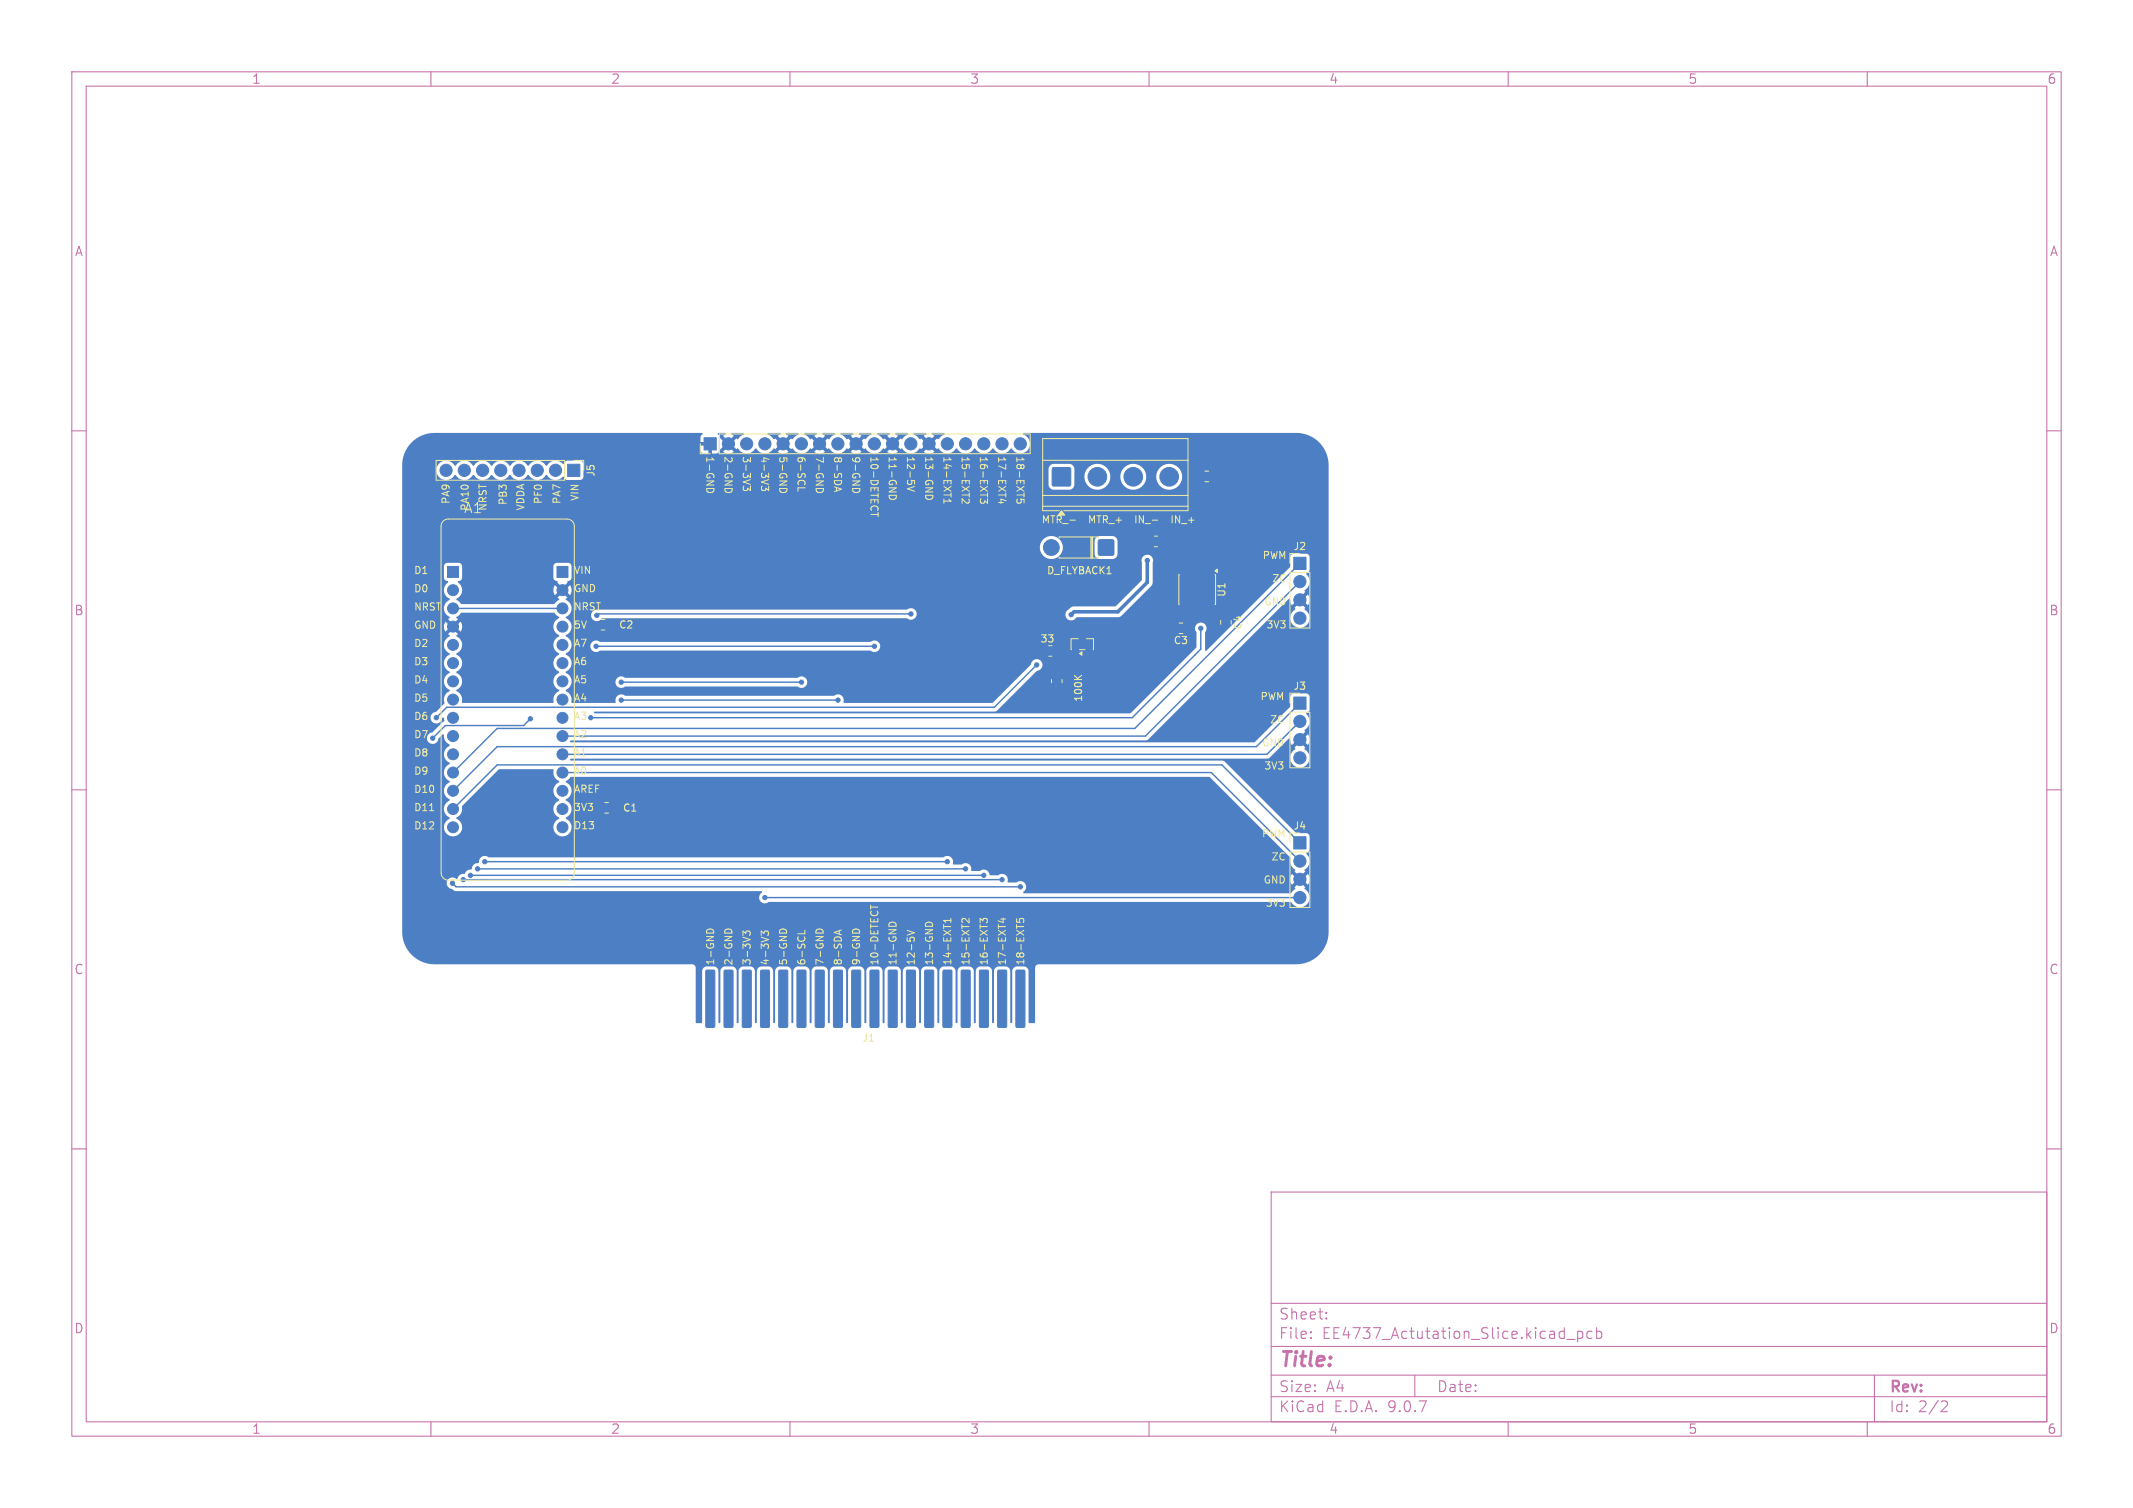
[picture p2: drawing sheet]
<svg xmlns="http://www.w3.org/2000/svg" width="297mm" height="210mm" viewBox="0 0 297 210" stroke-linecap="round" stroke-linejoin="round" font-family="sans-serif">
<defs><g id="words">
<text font-size="2.8" fill="#c872ab" x="178" y="190.9">Title:</text>
<g font-size="2.1" fill="#c872ab">
<text x="178" y="184">Sheet:</text>
<text x="178" y="186.7">File:</text>
<text x="184.1" y="186.7">EE4737_Actutation_Slice.kicad_pcb</text>
<text x="178" y="196.9">KiCad</text>
<text x="178" y="194.1">Size:</text>
<text x="184.7" y="194.1">A4</text>
<text x="185.7" y="196.9">E.D.A.</text>
<text x="193.3" y="196.9">9.0.7</text>
<text x="200" y="194.1">Date:</text>
<text x="263" y="194.3">Rev:</text>
<text x="263" y="196.9">Id:</text>
<text x="267.1" y="196.9">2/2</text>
</g>
<text font-size="2" fill="#f2eda1" x="64.7" y="71.5">A1</text>
<g font-size="1.8" fill="#c872ab">
<text x="35" y="11.9">1</text>
<text x="85" y="11.9">2</text>
<text x="135" y="11.9">3</text>
<text x="185" y="11.9">4</text>
<text x="235" y="11.9">5</text>
<text x="285" y="11.9">6</text>
<text x="10.3" y="35.9">A</text>
<text x="285.4" y="35.9">A</text>
<text x="10.3" y="85.9">B</text>
<text x="285.3" y="85.9">B</text>
<text x="10.3" y="135.9">C</text>
<text x="285.3" y="135.9">C</text>
<text x="10.3" y="185.9">D</text>
<text x="285.3" y="185.9">D</text>
<text x="35" y="199.9">1</text>
<text x="85" y="199.9">2</text>
<text x="135" y="199.9">3</text>
<text x="185" y="199.9">4</text>
<text x="235" y="199.9">5</text>
<text x="285" y="199.9">6</text>
</g>
<g font-size="1.4" fill="#f2eda1">
<text x="98.3" y="63.5" transform="rotate(90 98.3 63.5)">1-GND</text>
<text x="100.8" y="63.5" transform="rotate(90 100.8 63.5)">2-GND</text>
<text x="103.4" y="63.5" transform="rotate(90 103.4 63.5)">3-3V3</text>
<text x="105.9" y="63.5" transform="rotate(90 105.9 63.5)">4-3V3</text>
<text x="108.4" y="63.5" transform="rotate(90 108.4 63.5)">5-GND</text>
<text x="111" y="63.5" transform="rotate(90 111 63.5)">6-SCL</text>
<text x="113.5" y="63.5" transform="rotate(90 113.5 63.5)">7-GND</text>
<text x="116.1" y="63.5" transform="rotate(90 116.1 63.5)">8-SDA</text>
<text x="118.6" y="63.5" transform="rotate(90 118.6 63.5)">9-GND</text>
<text x="121.1" y="63.5" transform="rotate(90 121.1 63.5)">10-DETECT</text>
<text x="123.7" y="63.5" transform="rotate(90 123.7 63.5)">11-GND</text>
<text x="126.2" y="63.5" transform="rotate(90 126.2 63.5)">12-5V</text>
<text x="128.8" y="63.5" transform="rotate(90 128.8 63.5)">13-GND</text>
<text x="131.3" y="63.5" transform="rotate(90 131.3 63.5)">14-EXT1</text>
<text x="133.8" y="63.5" transform="rotate(90 133.8 63.5)">15-EXT2</text>
<text x="136.4" y="63.5" transform="rotate(90 136.4 63.5)">16-EXT3</text>
<text x="138.9" y="63.5" transform="rotate(90 138.9 63.5)">17-EXT4</text>
<text x="141.5" y="63.5" transform="rotate(90 141.5 63.5)">18-EXT5</text>
<text x="62.8" y="70.2" transform="rotate(-90 62.8 70.2)">PA9</text>
<text x="65.4" y="71.2" transform="rotate(-90 65.4 71.2)">PA10</text>
<text x="67.9" y="71.2" transform="rotate(-90 67.9 71.2)">NRST</text>
<text x="70.7" y="70.4" transform="rotate(-90 70.7 70.4)">PB3</text>
<text x="73.2" y="71.1" transform="rotate(-90 73.2 71.1)">VDDA</text>
<text x="75.7" y="70.2" transform="rotate(-90 75.7 70.2)">PF0</text>
<text x="78.2" y="70.2" transform="rotate(-90 78.2 70.2)">PA7</text>
<text x="80.7" y="69.8" transform="rotate(-90 80.7 69.8)">VIN</text>
<text x="83" y="66.5" transform="rotate(-90 83 66.5)">J5</text>
<text x="145" y="73">MTR_-</text>
<text x="151.6" y="73">MTR_+</text>
<text x="158.3" y="73">IN_-</text>
<text x="163.5" y="73">IN_+</text>
<text x="175.7" y="77.9">PWM</text>
<text x="180" y="76.8">J2</text>
<text x="57.6" y="82.5">D0</text>
<text x="57.6" y="80">D1</text>
<text x="79.9" y="82.5">GND</text>
<text x="79.9" y="80">VIN</text>
<text x="145.7" y="80.2">D_FLYBACK1</text>
<text x="170.8" y="83.2" transform="rotate(-90 170.8 83.2)">U1</text>
<text x="177.1" y="81.1">ZC</text>
<text x="57.6" y="87.6">GND</text>
<text x="57.6" y="85.1">NRST</text>
<text x="79.9" y="87.6">5V</text>
<text x="79.9" y="85.1">NRST</text>
<text x="86.1" y="87.7">C2</text>
<text x="144.8" y="89.7">33</text>
<text x="163.3" y="89.9">C3</text>
<text x="173.1" y="87.8" transform="rotate(-90 173.1 87.8)">C4</text>
<text x="176" y="84.4">GND</text>
<text x="176.3" y="87.6">3V3</text>
<text x="57.6" y="95.2">D4</text>
<text x="57.6" y="92.7">D3</text>
<text x="57.6" y="90.2">D2</text>
<text x="79.9" y="92.7">A6</text>
<text x="79.9" y="90.1">A7</text>
<text x="79.9" y="95.2">A5</text>
<text x="57.6" y="100.3">D6</text>
<text x="57.6" y="97.8">D5</text>
<text x="79.9" y="97.8">A4</text>
<text x="79.9" y="100.3">A3</text>
<text x="150.9" y="97.9" transform="rotate(-90 150.9 97.9)">100K</text>
<text x="175.4" y="97.6">PWM</text>
<text x="176.8" y="100.8">ZC</text>
<text x="180" y="96.3">J3</text>
<text x="57.6" y="102.9">D7</text>
<text x="57.6" y="105.4">D8</text>
<text x="57.6" y="107.9">D9</text>
<text x="79.9" y="102.8">A2</text>
<text x="79.9" y="107.9">A0</text>
<text x="79.9" y="105.4">A1</text>
<text x="175.7" y="104">GND</text>
<text x="176" y="107.2">3V3</text>
<text x="57.6" y="110.5">D10</text>
<text x="57.6" y="113">D11</text>
<text x="79.9" y="110.5">AREF</text>
<text x="79.9" y="113">3V3</text>
<text x="86.6" y="113.2">C1</text>
<text x="57.6" y="115.6">D12</text>
<text x="79.9" y="115.5">D13</text>
<text x="175.6" y="116.7">PWM</text>
<text x="177" y="119.9">ZC</text>
<text x="180" y="115.7">J4</text>
<text x="175.9" y="123.1">GND</text>
<text x="176.2" y="126.3">3V3</text>
<text x="99.5" y="134.5" transform="rotate(-90 99.5 134.5)">1-GND</text>
<text x="102" y="134.5" transform="rotate(-90 102 134.5)">2-GND</text>
<text x="104.6" y="134.5" transform="rotate(-90 104.6 134.5)">3-3V3</text>
<text x="107.1" y="134.5" transform="rotate(-90 107.1 134.5)">4-3V3</text>
<text x="109.7" y="134.5" transform="rotate(-90 109.7 134.5)">5-GND</text>
<text x="112.2" y="134.5" transform="rotate(-90 112.2 134.5)">6-SCL</text>
<text x="114.7" y="134.5" transform="rotate(-90 114.7 134.5)">7-GND</text>
<text x="117.3" y="134.5" transform="rotate(-90 117.3 134.5)">8-SDA</text>
<text x="119.8" y="134.5" transform="rotate(-90 119.8 134.5)">9-GND</text>
<text x="122.4" y="134.5" transform="rotate(-90 122.4 134.5)">10-DETECT</text>
<text x="124.9" y="134.5" transform="rotate(-90 124.9 134.5)">11-GND</text>
<text x="127.4" y="134.5" transform="rotate(-90 127.4 134.5)">12-5V</text>
<text x="130" y="134.5" transform="rotate(-90 130 134.5)">13-GND</text>
<text x="132.5" y="134.5" transform="rotate(-90 132.5 134.5)">14-EXT1</text>
<text x="135.1" y="134.5" transform="rotate(-90 135.1 134.5)">15-EXT2</text>
<text x="137.6" y="134.5" transform="rotate(-90 137.6 134.5)">16-EXT3</text>
<text x="140.1" y="134.5" transform="rotate(-90 140.1 134.5)">17-EXT4</text>
<text x="142.7" y="134.5" transform="rotate(-90 142.7 134.5)">18-EXT5</text>
<text x="120.1" y="145.2">J1</text>
</g>
</g></defs>
<g fill="none" stroke="#c872ab" stroke-width=".15">
<path d="M10 10h277v190h-277zM12 12h273v186h-273zM60 10v2M110 10v2M160 10v2M210 10v2M260 10v2M10 60h2M285 60h2M10 110h2M285 110h2M10 160h2"/>
<path d="M177 166h108v32h-108zM285 160h2M60 198v2M110 198v2M160 198v2M177 194.5h108M177 191.5h108M177 187.5h108M177 181.5h108M182.5 186.3h.1l-.1 .1M182.5 186.3v.1M182.5 185.5v.1"/>
<path d="M182.5 185.5h.1l-.1 .1M184.7 183.6v.1M184.7 183.6h-.1l.1 .1M184.7 182.8v.1M184.7 182.8h-.1l.1 .1M197 191.5v3M210 198v2M218.2 186.5h1.1M219.7 185.4v1.5M219.7 185.5l.4-.1 .3 .3v.4l-.2 .2-.1 .1-.4-.1M221.7 185.5l-.5-.1-.2 .3v.4l.1 .2 .1 .1 .5-.1M222.3 185.5l.4-.1 .3 .3v.4l-.1 .2-.2 .1-.4-.1"/>
<path d="M222.3 184.9v1.5M260 198v2M261 191.5v6.5M270.5 195.1l.5 .1a.41 .41 0 0 1 .1 .5l-.9 .9h1"/>
</g>
<g fill="#4d7fc4" stroke="#4d7fc4" stroke-width=".14">
<path d="M141.5 135.1h1l.2 .2v7.6l-.2 .2h-.9l-.2-.2z"/>
<path d="M139 135.1h1l.2 .2v7.6l-.2 .2h-.9l-.2-.2z"/>
<path d="M136.4 135.1h1l.2 .2v7.6l-.2 .2h-.8l-.2-.2z"/>
<path d="M133.9 135.1h1l.2 .2v7.6l-.2 .2h-.9l-.2-.2z"/>
<path d="M131.3 135.1h1.1l.2 .2v7.6l-.2 .2h-.9l-.2-.2z"/>
<path d="M128.8 135.1h1l.2 .2v7.6l-.2 .2h-.9l-.2-.2z"/>
<path d="M126.3 135.1h1l.2 .2v7.6l-.2 .2h-.9l-.2-.2z"/>
<path d="M123.7 135.1h1l.2 .2v7.6l-.2 .2h-.8l-.2-.2z"/>
<path d="M121.2 135.1h1l.2 .2v7.6l-.2 .2h-.9l-.2-.2z"/>
<path d="M118.6 135.1h1.1l.2 .2v7.6l-.2 .2h-.9l-.2-.2z"/>
<path d="M116.1 135.1h1l.2 .2v7.6l-.2 .2h-.9l-.2-.2z"/>
<path d="M113.6 135.1h1l.2 .2v7.6l-.2 .2h-.9l-.2-.2z"/>
<path d="M111 135.1h1l.2 .2v7.6l-.2 .2h-.8l-.2-.2z"/>
<path d="M108.5 135.1h1l.2 .2v7.6l-.2 .2h-.9l-.2-.2z"/>
<path d="M105.9 135.1h1.1l.2 .2v7.6l-.2 .2h-.9l-.2-.2z"/>
<path d="M103.4 135.1h1l.2 .2v7.6l-.2 .2h-.9l-.2-.2z"/>
<path d="M100.9 135.1h1l.2 .2v7.6l-.2 .2h-.9l-.2-.2z"/>
<path d="M98.3 135.1h1l.2 .2v7.6l-.2 .2h-.8l-.2-.2z"/>
<path d="M98 61h1.7v1.7h-1.7z"/>
<path d="M62.3 78.9h1.5v1.5h-1.5z"/>
<path d="M77.6 78.9h1.5v1.5h-1.5z"/>
<path d="M146.6 65.2l.1-.1 2.3 .1 .1 .2-.1 2.2-.1 .1-2.3-.1-.1-.1z"/>
<path d="M153 75.2h.2h1.8l.1 .2-.1 1.9-1.8 .1-.2-.1-.1-.2z"/>
<path d="M180.1 97.1h1.7v1.7h-1.7z"/>
<path d="M79 64.7h1.7v1.7h-1.7z"/>
<path d="M180.1 77.6h1.7v1.7h-1.7z"/>
<path d="M180.1 116.5h1.7v1.7h-1.7z"/>
<circle cx="142.1" cy="61.8" r=".85"/>
<circle cx="139.5" cy="61.8" r=".85"/>
<circle cx="137" cy="61.8" r=".85"/>
<circle cx="134.4" cy="61.8" r=".85"/>
<circle cx="131.9" cy="61.8" r=".85"/>
<circle cx="129.4" cy="61.8" r=".85"/>
<circle cx="126.8" cy="61.8" r=".85"/>
<circle cx="124.3" cy="61.8" r=".85"/>
<circle cx="121.7" cy="61.8" r=".85"/>
<circle cx="119.2" cy="61.8" r=".85"/>
<circle cx="116.7" cy="61.8" r=".85"/>
<circle cx="114.1" cy="61.8" r=".85"/>
<circle cx="111.6" cy="61.8" r=".85"/>
<circle cx="109" cy="61.8" r=".85"/>
<circle cx="106.5" cy="61.8" r=".85"/>
<circle cx="104" cy="61.8" r=".85"/>
<circle cx="101.4" cy="61.8" r=".85"/>
<circle cx="63.1" cy="82.2" r=".76"/>
<circle cx="63.1" cy="84.7" r=".76"/>
<circle cx="63.1" cy="87.3" r=".76"/>
<circle cx="63.1" cy="89.8" r=".76"/>
<circle cx="63.1" cy="92.3" r=".76"/>
<circle cx="63.1" cy="94.9" r=".76"/>
<circle cx="63.1" cy="97.4" r=".76"/>
<circle cx="63.1" cy="100" r=".76"/>
<circle cx="63.1" cy="102.5" r=".76"/>
<circle cx="63.1" cy="105" r=".76"/>
<circle cx="63.1" cy="107.6" r=".76"/>
<circle cx="63.1" cy="110.1" r=".76"/>
<circle cx="63.1" cy="112.7" r=".76"/>
<circle cx="63.1" cy="115.2" r=".76"/>
<circle cx="78.3" cy="82.2" r=".76"/>
<circle cx="78.3" cy="84.7" r=".76"/>
<circle cx="78.3" cy="87.3" r=".76"/>
<circle cx="78.3" cy="89.8" r=".76"/>
<circle cx="78.3" cy="92.3" r=".76"/>
<circle cx="78.3" cy="94.9" r=".76"/>
<circle cx="78.3" cy="97.4" r=".76"/>
<circle cx="78.3" cy="100" r=".76"/>
<circle cx="78.3" cy="102.5" r=".76"/>
<circle cx="78.3" cy="105" r=".76"/>
<circle cx="78.3" cy="107.6" r=".76"/>
<circle cx="78.3" cy="110.1" r=".76"/>
<circle cx="78.3" cy="112.7" r=".76"/>
<circle cx="78.3" cy="115.2" r=".76"/>
<circle cx="162.8" cy="66.4" r="1.3"/>
<circle cx="157.8" cy="66.4" r="1.3"/>
<circle cx="152.8" cy="66.4" r="1.3"/>
<circle cx="146.4" cy="76.2" r="1.1"/>
<circle cx="181" cy="100.5" r=".85"/>
<circle cx="181" cy="103" r=".85"/>
<circle cx="181" cy="105.5" r=".85"/>
<circle cx="77.3" cy="65.5" r=".85"/>
<circle cx="74.8" cy="65.5" r=".85"/>
<circle cx="72.3" cy="65.5" r=".85"/>
<circle cx="69.7" cy="65.5" r=".85"/>
<circle cx="67.2" cy="65.5" r=".85"/>
<circle cx="64.6" cy="65.5" r=".85"/>
<circle cx="62.1" cy="65.5" r=".85"/>
<circle cx="181" cy="81" r=".85"/>
<circle cx="181" cy="83.5" r=".85"/>
<circle cx="181" cy="86.1" r=".85"/>
<circle cx="181" cy="119.9" r=".85"/>
<circle cx="181" cy="122.5" r=".85"/>
<circle cx="181" cy="125" r=".85"/>
<circle cx="65.5" cy="121.9" r=".3"/>
<circle cx="137" cy="121.9" r=".3"/>
<circle cx="63" cy="123" r=".3"/>
<circle cx="142.1" cy="123.5" r=".3"/>
<circle cx="64.5" cy="122.5" r=".3"/>
<circle cx="139.5" cy="122.5" r=".3"/>
<circle cx="149.2" cy="85.6" r=".3"/>
<circle cx="159.8" cy="78.1" r=".3"/>
<circle cx="167.2" cy="87.5" r=".3"/>
<circle cx="82.3" cy="100" r=".3"/>
<circle cx="144.3" cy="92.6" r=".3"/>
<circle cx="60.7" cy="100" r=".3"/>
<circle cx="73.9" cy="100.1" r=".3"/>
<circle cx="60.3" cy="102.8" r=".3"/>
<circle cx="126.8" cy="85.5" r=".3"/>
<circle cx="83.1" cy="85.7" r=".3"/>
<circle cx="66.5" cy="121" r=".3"/>
<circle cx="134.4" cy="121" r=".3"/>
<circle cx="83" cy="90" r=".3"/>
<circle cx="121.8" cy="90" r=".3"/>
<circle cx="106.5" cy="125" r=".3"/>
<circle cx="86.5" cy="97.5" r=".3"/>
<circle cx="116.7" cy="97.5" r=".3"/>
<circle cx="131.9" cy="120" r=".3"/>
<circle cx="67.5" cy="120" r=".3"/>
<circle cx="86.5" cy="95" r=".3"/>
<circle cx="111.6" cy="95" r=".3"/>
</g>
<g fill="none" stroke="#4d7fc4" stroke-width=".2">
<path d="M181 78.5l-23 22.9h-88.8l-6.1 6.2M63.1 84.7h15.2M83 90h38.8M86.5 97.5h30.2M86.5 95h25.1M126.8 85.5h-43.5l-.2 .2M144.3 92.6l-5.8 5.9h-76.3l-1.5 1.5M167.2 87.5v2.9l-9.6 9.6h-75.3M181 97.9l-6.1 6.1h-105.7l-6.1 6.1M181 81l-21.5 21.5h-81.2M63.1 112.7l6.1-6.2h100.9l10.9 10.9M73.8 100.1l-.9 .9h-10.9l-1.8 1.8"/>
<path d="M78.3 107.6h90.4l12.3 12.3M181 100.5l-4.6 4.5h-98.1M63 123l.5 .5h78.6M64.5 122.5h75M65.5 121.9h71.5M66.5 121h67.9M67.5 120h64.4M106.5 125h74.5"/>
</g>
<path d="M159.7 78.1v3l-4.1 4.1h-6.1l-.4 .4" fill="none" stroke="#4d7fc4" stroke-width=".5"/>
<g fill="#4d7fc4">
<path d="M63.5 85.9l.8-.6h12.8l.8 .7a1.34 1.34 0 0 0-.8 1.2 1.34 1.34 0 0 0 .8 1.3 1.34 1.34 0 0 0-.8 1.3 1.34 1.34 0 0 0 .8 1.2v.1a1.34 1.34 0 0 0-.8 1.2 1.34 1.34 0 0 0 .8 1.3 1.34 1.34 0 0 0-.8 1.3 1.34 1.34 0 0 0 .8 1.2v.1a1.56 1.56 0 0 0-.8 1.7h-12.7l-.1-.2a1.33 1.33 0 0 0-.8-1.5 1.34 1.34 0 0 0 .8-1.3 1.34 1.34 0 0 0-.8-1.2v-.1a1.35 1.35 0 0 0 .8-1.2 1.35 1.35 0 0 0-.8-1.3 1.35 1.35 0 0 0 .8-1.3 1.35 1.35 0 0 0-.8-1.2v-.1l.3-.2-.6-.5 .4-.4 .5 .6a1.25 1.25 0 0 0 0-1.4l-.5 .5-.4-.3 .6-.6-.3-.1z"/>
<path d="M57.3 61.6a4.5 4.5 0 0 1 3.3-1.3h37.1l.1 .1-.3 .5v.7h1v.5h-1l.1 .8 .3 .3h.7v-1h.5v1h.7a.58 .58 0 0 0 .5-.6l.6-.7 .4 .4-.6 .7a1.34 1.34 0 0 0 1.5-.1l-.6-.6 .3-.4 .6 .7 .3-.1a1.43 1.43 0 0 0 2.4-.1 1.48 1.48 0 0 0 2.6 0l.1 .2 .7-.7 .3 .4-.6 .7a1.34 1.34 0 0 0 1.5-.1l-.6-.6 .3-.4 .7 .7 .2-.1a1.44 1.44 0 0 0 2.5-.1l.1 .2 .6-.7 .4 .4-.6 .7a1.34 1.34 0 0 0 1.5-.1l-.6-.6 .3-.4 .6 .7 .3-.1a1.44 1.44 0 0 0 2.4-.1l.2 .2 .6-.7 .4 .4-.6 .7a1.34 1.34 0 0 0 1.5-.1l-.7-.6 .4-.4 .6 .7 .2-.1a1.44 1.44 0 0 0 2.5-.1l.2 .2 .6-.7 .4 .4-.6 .7a1.34 1.34 0 0 0 1.4-.1l-.6-.6 .4-.4 .6 .7 .2-.1a1.44 1.44 0 0 0 2.5-.1l.1 .2 .7-.7 .3 .4-.5 .7a1.34 1.34 0 0 0 1.4-.1l-.6-.6 .3-.4 .7 .7 .2-.1a1.43 1.43 0 0 0 2.5-.1 1.48 1.48 0 0 0 2.5 0 1.48 1.48 0 0 0 2.6 0 1.48 1.48 0 0 0 2.5 0 1.38 1.38 0 0 0 2.3 .3 1.38 1.38 0 0 0-.7-2.2v-.1l.1-.1h38a4.5 4.5 0 0 1 4.5 4.5v65a4.5 4.5 0 0 1-4.5 4.5h-35.9l-.4 .2-.1 .2v7.7l-.1 .1h-.7l-.1-.1v-7.2l-.2-.5-.4-.1h-1.3l-.2 .2-.1 .4-.1 7.2v.1l-.2-.1v-7.2a.68 .68 0 0 0-.7-.6h-1.2l-.3 .2-.1 .4v7.2l-.1 .1-.2-.1v-7.2l-.2-.5-.4-.1h-1.2l-.3 .2-.1 .4v7.2l-.1 .1-.2-.1v-7.2a.68 .68 0 0 0-.6-.6h-1.3l-.2 .2-.2 .4v7.2l-.1 .1-.1-.1-.1-7.2-.2-.5-.4-.1h-1.2l-.3 .2-.1 .4v7.2l-.1 .1-.2-.1v-7.2a.68 .68 0 0 0-.6-.6h-1.3l-.2 .2-.1 .4-.1 7.2-.1 .1-.1-.1v-7.2l-.3-.5-.4-.1h-1.2l-.3 .2-.1 .4v7.2l-.1 .1-.2-.1v-7.2a.68 .68 0 0 0-.6-.6h-1.2l-.3 .2-.1 .4v7.2l-.2 .1-.1-.1v-7.2l-.3-.5-.3-.1h-1.3l-.2 .2-.2 .4v7.2l-.1 .1-.1-.1v-7.2a.68 .68 0 0 0-.7-.6h-1.2l-.3 .2-.1 .4v7.2l-.1 .1-.2-.1v-7.2l-.2-.5-.4-.1h-1.3l-.2 .2-.1 .4-.1 7.2v.1l-.2-.1v-7.2a.68 .68 0 0 0-.7-.6h-1.2l-.3 .2-.1 .4v7.2l-.1 .1-.2-.1v-7.2l-.2-.5-.4-.1h-1.2l-.3 .2-.1 .4v7.2l-.1 .1-.2-.1v-7.2a.68 .68 0 0 0-.6-.6h-1.3l-.2 .2-.2 .4v7.2l-.1 .1-.1-.1-.1-7.2-.2-.5-.4-.1h-1.2l-.3 .2-.1 .4v7.2l-.1 .1-.2-.1v-7.2a.68 .68 0 0 0-.6-.6h-1.3l-.2 .2-.1 .4-.1 7.2-.1 .1-.1-.1v-7.2l-.3-.5-.4-.1h-1.2l-.3 .2-.1 .4v7.2l-.1 .1-.2-.1v-7.2a.68 .68 0 0 0-.6-.6h-1.2l-.3 .2-.1 .4v7.2l-.2 .1h-.6l-.1-.1v-7.7l-.2-.3-.3-.1h-35.9a4.5 4.5 0 0 1-4.5-4.5v-27.1h3.4a.82 .82 0 0 0 .8 .9 .82 .82 0 0 0 .9-.8l.5-.5h.1l.1 .1a1.48 1.48 0 0 0 .8 1.4 1.34 1.34 0 0 0-.8 1.2 1.34 1.34 0 0 0 .8 1.3v.1a1.3 1.3 0 0 0-.8 1.2 1.3 1.3 0 0 0 .8 1.2v.1a1.3 1.3 0 0 0-.8 1.2 1.3 1.3 0 0 0 .8 1.2v.2a1.3 1.3 0 0 0-.8 1.2 1.3 1.3 0 0 0 .8 1.2v.1a1.28 1.28 0 0 0-.5 2 1.28 1.28 0 0 0 2 0 1.28 1.28 0 0 0-.6-2v-.1a1.44 1.44 0 0 0 .8-1.6l5.2-5.2h7.5l.1 .1a1.38 1.38 0 0 0 .8 1.6v.1a1.3 1.3 0 0 0-.8 1.2 1.3 1.3 0 0 0 .8 1.2v.2a1.3 1.3 0 0 0-.8 1.2 1.3 1.3 0 0 0 .8 1.2v.1a1.28 1.28 0 0 0-.6 2 1.28 1.28 0 0 0 2.1 0 1.28 1.28 0 0 0-.6-2v-.1a1.3 1.3 0 0 0 .8-1.2 1.3 1.3 0 0 0-.8-1.2v-.2a1.3 1.3 0 0 0 .8-1.2 1.3 1.3 0 0 0-.8-1.2v-.1l.7-.6h88.9l11.3 11.2v.2a1.52 1.52 0 0 0 .7 1.6l-.2 .1 .7 .7-.4 .3-.7-.5a1.34 1.34 0 0 0 .1 1.4l.6-.6 .4 .3-.7 .7 .1 .2-.6 .6h-37.1l-.1-.1a.84 .84 0 0 0 .2-1.3 .84 .84 0 0 0-1.2-.1h-1.1l-.1-.2a.82 .82 0 0 0-.4-.9 .82 .82 0 0 0-1 .1h-1.1a.87 .87 0 0 0-1.4-.6h-1l-.2-.1a.82 .82 0 0 0-.4-.9 .82 .82 0 0 0-.9 .1h-1.1l-.1-.2a.83 .83 0 0 0-.4-.9 .83 .83 0 0 0-1 .1h-63.3a.83 .83 0 0 0-.9-.1 .83 .83 0 0 0-.4 .8 1.02 1.02 0 0 0-1.1 1 1.05 1.05 0 0 0-1 .6 .94 .94 0 0 0-1 .7 .83 .83 0 0 0-1.3 .3 .83 .83 0 0 0 .7 1.1l.4 .3h42.6l.1 .1a.84 .84 0 0 0-.3 1.3 .84 .84 0 0 0 1.3 .1h72.6a1.41 1.41 0 0 0 2.2 .4 1.41 1.41 0 0 0-.3-2.3l.2-.1-.7-.7 .4-.3 .7 .6a1.34 1.34 0 0 0-.1-1.5l-.6 .6-.4-.3 .6-.7a.21 .21 0 0 1 0-.2 .21 .21 0 0 1 .2-.1 1.39 1.39 0 0 0 0-2.1l.4-.6 .1-1.8-.2-.3-.3-.2h-1.4l-10-10-.3-.1h-90.7l-.1-.1 .1-.2h97l.3-.1 2.7-2.7 .1 .1 .3 .9 .6-.7 .4 .4-.7 .6 .1 .2a1.36 1.36 0 0 0-.3 2.1 1.36 1.36 0 0 0 2.1 0 1.36 1.36 0 0 0-.5-2.1l.2-.2-.7-.6 .4-.4 .6 .7a1.33 1.33 0 0 0 0-1.6l-.6 .7-.4-.4 .6-.7a.21 .21 0 0 1 0-.2 .21 .21 0 0 1 .2-.1 1.39 1.39 0 0 0 0-2.1l.4-.5v-2.1l-.4-.2h-2l-.2 .4-.1 1.4-5 5h-95.1l-.1-.1 .1-.2h80.1l.3-.1 19.5-19.6h.2l.3 .9 .6-.6 .4 .3-.7 .7 .1 .2a1.36 1.36 0 0 0-.3 2 1.36 1.36 0 0 0 2.1 0 1.36 1.36 0 0 0-.5-2l.2-.2-.7-.7 .4-.3 .6 .6a1.33 1.33 0 0 0 0-1.5l-.6 .6-.4-.3 .7-.7-.1-.2a1.39 1.39 0 0 0 .2-2.3l.4-.5v-2l-.4-.3-2 .1-.2 .3-.1 1.5-11.7 11.6-.1-.1v-2.5a.81 .81 0 0 0-.1-1.1 .81 .81 0 0 0-1.1 .1 .81 .81 0 0 0 0 1.1v2.1l-9.2 9.1h-74.6l-.1-.1 .1-.1h55.7l.3-.1 5.6-5.6a.81 .81 0 0 0 .7-.9 .81 .81 0 0 0-.8-.7 .81 .81 0 0 0-.8 .8l-5.3 5.3h-20.6l-.1-.1a.85 .85 0 0 0-.4-1 .85 .85 0 0 0-1 .1h-29.1a.81 .81 0 0 0-.9-.1 .81 .81 0 0 0-.4 .9l-.1 .2h-5.9l-.1-.2a1.33 1.33 0 0 0-.8-1.5v-.1a1.32 1.32 0 0 0 .8-1.2h6.1v.2a.84 .84 0 0 0 1.4 .5h24a.81 .81 0 0 0 1.1-.1 .81 .81 0 0 0-.1-1.1 .81 .81 0 0 0-1.1 0h-24a.8 .8 0 0 0-1.3 .5h-6.1v-.1a1.6 1.6 0 0 0-.8-1.2 1.35 1.35 0 0 0 .8-1.2 1.35 1.35 0 0 0-.8-1.3v-.1a1.33 1.33 0 0 0 .8-1.1h2.6v.2a.83 .83 0 0 0 1.4 .5h37.6a.81 .81 0 0 0 1.2-.1 .81 .81 0 0 0-.1-1.1 .81 .81 0 0 0-1.1 0h-37.7a.8 .8 0 0 0-1.3 .5h-2.6a1.55 1.55 0 0 0-.8-1.4 1.35 1.35 0 0 0 .8-1.2 1.35 1.35 0 0 0-.8-1.2v-.2l.4-.3h3.1a.84 .84 0 0 0 .6 .9 .84 .84 0 0 0 1-.4h42.4a.8 .8 0 0 0 .9 .1 .8 .8 0 0 0 .4-.7h20.7v.2a.85 .85 0 0 0 .7 .7 .85 .85 0 0 0 .9-.4h5.8l.4-.2 4.3-4.3 .1-.3v-2.8a.81 .81 0 0 0-.8-1.2 .81 .81 0 0 0-.7 1.2v2.4l-3.6 3.6h-5.9l-.4 .2a1.55 1.55 0 0 0-.8 .9h-20.7v-.1a.83 .83 0 0 0-1.3-.5h-43.1a.8 .8 0 0 0-.9 .7h-3.1h.1a1.3 1.3 0 0 0-.5-2.1v-.1l.2-.2-.5-.5 .3-.4 .6 .6a1.25 1.25 0 0 0 0-1.4l-.6 .5-.3-.3 .5-.6 .1-.2a.5 .5 0 0 0 .5-.4v-1.7l-.2-.3-.3-.1h-1.6l-.3 .1-.1 .3v1.7a.59 .59 0 0 0 .5 .4v.2l.6 .6-.4 .3-.5-.5a1.25 1.25 0 0 0 0 1.4l.5-.6 .4 .4-.6 .5 .3 .2v.1l-.8 .6h-12.8l-.8-.6v-.1a1.3 1.3 0 0 0 .2-2.3l.1-.1 .4-.2 .1-.3v-1.7l-.1-.3-.2-.1h-1.7l-.3 .1-.2 .3v1.7a.54 .54 0 0 0 .6 .4v.2a1.33 1.33 0 0 0 .2 2.3v.1a1.3 1.3 0 0 0-.8 1.2 1.3 1.3 0 0 0 .8 1.2v.2l-.2 .1 .5 .6-.3 .3-.6-.5a1.25 1.25 0 0 0 0 1.4l.6-.6 .3 .4-.5 .5 .2 .2v.1a1.3 1.3 0 0 0-.8 1.2 1.3 1.3 0 0 0 .8 1.2v.1a1.3 1.3 0 0 0-.8 1.3 1.3 1.3 0 0 0 .8 1.2v.1a1.3 1.3 0 0 0-.8 1.2 1.3 1.3 0 0 0 .8 1.2v.1l-.2 .1a1.31 1.31 0 0 0-.5 1.6l-1.2 1.2a.82 .82 0 0 0-.7 .9 .82 .82 0 0 0 .8 .8 .82 .82 0 0 0 .8-.9l.2 .1v.5l-1.6 1.5a.81 .81 0 0 0-.8 .7h-3.4v-26.6h88.8v.3a1.6 1.6 0 0 0 2.1 1.4 1.6 1.6 0 0 0 .8-2.5h4.7v1.9a.74 .74 0 0 0 .7 .7l1.9-.1 .5-.2 .1-.4v-1.8l-.3-.6-.4-.2-1.9 .1-.4 .2-.2 .4h-4.7a1.6 1.6 0 0 0-1.7-.6 1.6 1.6 0 0 0-1.2 1.4h-88.8v-10.7h4.8v.2a1.41 1.41 0 0 0 1.1 1.2 1.41 1.41 0 0 0 1.5-.7 1.48 1.48 0 0 0 2.5 0 1.48 1.48 0 0 0 2.6 0 1.48 1.48 0 0 0 2.5 0 1.48 1.48 0 0 0 2.5 0 1.48 1.48 0 0 0 2.6 0 1.45 1.45 0 0 0 2.3 .3l.5 .4h2.1l.2-.3v-1.2h64.8v2.3l.3 .4 .4 .2 2.5-.1 .2-.2 .2-.3v-1.3h1.4v.2a1.8 1.8 0 0 0 1.9 1.7 1.8 1.8 0 0 0 1.7-1.9h1.4v.2a1.8 1.8 0 0 0 1.9 1.7 1.8 1.8 0 0 0 1.7-1.9h1.4v.2a1.8 1.8 0 0 0 2.7 1.4 1.8 1.8 0 0 0 0-3 1.8 1.8 0 0 0-2.7 1.4h-1.4v-.3a1.8 1.8 0 0 0-1.9-1.4 1.8 1.8 0 0 0-1.7 1.7h-1.4v-.3a1.8 1.8 0 0 0-1.9-1.4 1.8 1.8 0 0 0-1.7 1.7h-1.4v-1.1l-.2-.3-.2-.2-2.5-.1a.74 .74 0 0 0-.7 .7h-64.8v-.8l-.1-.2-.3-.1h-1.9l-.2 .1-.2 .3h-.1a1.44 1.44 0 0 0-2.3 .3 1.48 1.48 0 0 0-2.6 0 1.48 1.48 0 0 0-2.5 0 1.48 1.48 0 0 0-2.5 0 1.48 1.48 0 0 0-2.6 0 1.48 1.48 0 0 0-2.5 0 1.4 1.4 0 0 0-1.5-.7 1.4 1.4 0 0 0-1.1 1.2h-4.8v-.6a4.5 4.5 0 0 1 1.3-3.2z"/>
<path d="M100 60.3l1.1 .1-.1 .1-.3 .2 .6 .6-.4 .4-.6-.7-.1-.3-.3-.2z"/>
<path d="M106.9 60.3h1.7l.1 .2-.4 .2 .6 .6-.3 .4-.7-.7-.2 .2-.3-.4-.5-.3z"/>
<path d="M112 60.3h1.7v.2l-.3 .2 .6 .6-.4 .4-.6-.7-.2 .2-.3-.4-.5-.3z"/>
<path d="M117.1 60.3h1.7v.2l-.4 .2 .7 .6-.4 .4-.6-.7-.2 .2-.4-.4-.5-.3z"/>
<path d="M122.2 60.3h1.7v.2l-.4 .2 .7 .6-.4 .4-.6-.7-.3 .2-.3-.4-.5-.3z"/>
<path d="M127.2 60.3h1.8v.2l-.4 .2 .6 .6-.3 .4-.7-.7-.2 .2-.3-.4-.5-.3z"/>
<path d="M101.8 60.3h1.7l.1 .1-.5 .4-.3 .4-.3-.2-.6 .7-.3-.4 .6-.6-.4-.2z"/>
<path d="M109.5 60.3h1.6l.1 .1-.5 .4-.3 .4-.2-.2-.7 .7-.3-.4 .6-.6-.4-.2z"/>
<path d="M114.5 60.3h1.7l.1 .1-.5 .4-.3 .4-.3-.2-.6 .7-.3-.4 .6-.6-.4-.2z"/>
<path d="M119.6 60.3h1.7l.1 .1-.5 .4-.4 .4-.2-.2-.6 .7-.4-.4 .7-.6-.4-.2z"/>
<path d="M124.7 60.3h1.6l.2 .1-.6 .4-.3 .4-.2-.2-.6 .7-.4-.4 .6-.6-.3-.2z"/>
<path d="M129.8 60.3h1.6l.2 .1-.6 .4-.3 .4-.2-.2-.7 .7-.3-.4 .6-.6-.4-.2z"/>
</g>
<g fill="none" stroke="#f2eda1" stroke-width=".14">
<path d="M60.7 64.1h17.9v2.8h-17.9zM61.7 72.6l.4-.3h.3h16.6a1 1 0 0 1 1 1v48.3a1 1 0 0 1-1 1h-16.6a1 1 0 0 1-1-1v-48.3l.1-.4zM79.9 64.1h1.4v1.4M97.5 61.8v1.4h1.4M98.4 68a.51 .51 0 0 0 .5 .6 .51 .51 0 0 0 .5-.6M100.2 60.4h43.2v2.8h-43.2zM100.9 68a.51 .51 0 0 0 .5 .6 .51 .51 0 0 0 .5-.6M103.6 67.7l-.1 .4 .2 .2h.3l.1-.3 .4 .3v-.6M106.1 67.7l-.1 .4 .2 .2h.4v-.3l.4 .3v-.6M108.6 68a.51 .51 0 0 0 .5 .6 .51 .51 0 0 0 .5-.6M112.1 67.9h-1v.5M113.6 68a.51 .51 0 0 0 .5 .6 .51 .51 0 0 0 .5-.6"/>
<path d="M116.2 67.8l1 .3-1 .4M116.5 67.9v.5M118.7 68a.51 .51 0 0 0 .5 .6 .51 .51 0 0 0 .5-.6M121.3 71.6h1M122.3 71.4v.5M123.8 69a.51 .51 0 0 0 .5 .6 .51 .51 0 0 0 .5-.6M127.3 67.7l-1 .4 1 .3M128.9 69a.51 .51 0 0 0 .5 .6 .51 .51 0 0 0 .5-.6M131.4 69.5v.6M132.1 69.5l.3 .3h-1M132.4 68.6v.6M134.9 69.5l.1 .4-.3 .2-.7-.6v.6"/>
<path d="M136.6 69.5l-.1 .4 .2 .2 .3-.1 .1-.3 .4 .4v-.6M139 70h.7M140.1 69.7l-.7-.2v.6M141.7 69.5l-.1 .1 .1 .4 .3 .1 .2-.1v-.4l-.1-.1 .5 .1v.4M145.2 70.5h20.2M145.2 69h20.2M145.2 64.1h20.2M147.5 77.6v.1h5.4v-.1M147.5 74.9v-.1h5.4v.1M147.5 71.1h-2.3v-10h20.2v10h-17.3M149 72.4h.7M151.9 74.8v2.9"/>
<path d="M152 74.8v2.9M152.1 74.8v2.9M160.7 74.7h.5M160.7 76.1h.5M167.8 65.6h.5M167.8 67.1h.5M179.6 77.1v1.4M179.6 79.7h2.8v7.8h-2.8zM83.7 86.3h.5M83.7 87.7h.5M146 91.4h.5M146.4 94.6v.5"/>
<path d="M147.9 94.6v.5M150.1 89h-1l.1 1.5M150.3 90.5h.8M151.3 89h1l-.1 1.5M164.2 88.2h.5M164.2 86.8h.5M164.2 80h-.1v4.2h.1M169.2 80h.1v4.2h-.1M170 86.4v.5M171.4 86.4v.5M179.6 96.5v1.4M179.6 99.2h2.8v7.7h-2.8z"/>
<path d="M59.8 112.9h.6M84.2 111.8h.5M84.2 113.2h.5M179.6 116v1.4M179.6 118.7h2.8v7.7h-2.8zM98.4 129.9a.51 .51 0 0 1 .5-.5 .51 .51 0 0 1 .5 .5M100.9 129.9a.51 .51 0 0 1 .5-.5 .51 .51 0 0 1 .5 .5M103.5 130.3v-.6l.3 .3 .1-.3h.5l.1 .2-.1 .4M106 130.3v-.6l.4 .3 .1-.3h.4l.1 .2-.1 .4M108.5 129.9a.51 .51 0 0 1 .5-.5 .51 .51 0 0 1 .5 .5M112.1 129.6v.4h-1M113.6 129.9a.51 .51 0 0 1 .5-.5 .51 .51 0 0 1 .5 .5"/>
<path d="M116.9 129.6v.5M117.2 129.5l-1 .4 1 .3M118.7 129.9a.51 .51 0 0 1 .5-.5 .51 .51 0 0 1 .5 .5M121.2 126v.6M121.2 126.3h1M123.8 129a.51 .51 0 0 1 .5-.6 .51 .51 0 0 1 .5 .6M126.3 129.6l1 .3-1 .3M128.9 129a.51 .51 0 0 1 .5-.6 .51 .51 0 0 1 .5 .6M131.4 128.8v.5M132.4 127.9v.6M132.4 128.2h-1l.3 .3M134.9 127.9v.6l-.7-.6-.3 .2 .1 .4"/>
<path d="M136.5 128.5v-.6l.4 .3v-.3h.5l.1 .2-.1 .4M139.3 128h.7M139.7 127.9v.6l-.7-.3M141.6 127.9v.5l.4 .1-.1-.2 .1-.3 .1-.1h.4l.1 .2-.1 .4"/>
</g>
<path d="M149.6 94.1l.6 .5M150.6 94.1l-.6 .4" fill="none" stroke="#f2eda1" stroke-width=".15"/>
<g fill="#f2eda1" stroke="#f2eda1" stroke-width=".14">
<path d="M147.8 71.1l.4 .6h-.8z"/>
<path d="M169.2 79.5l.3-.2v.4z"/>
<path d="M150.3 91l.3-.2v.5z"/>
</g>
<use href="#words"/>
</svg>
